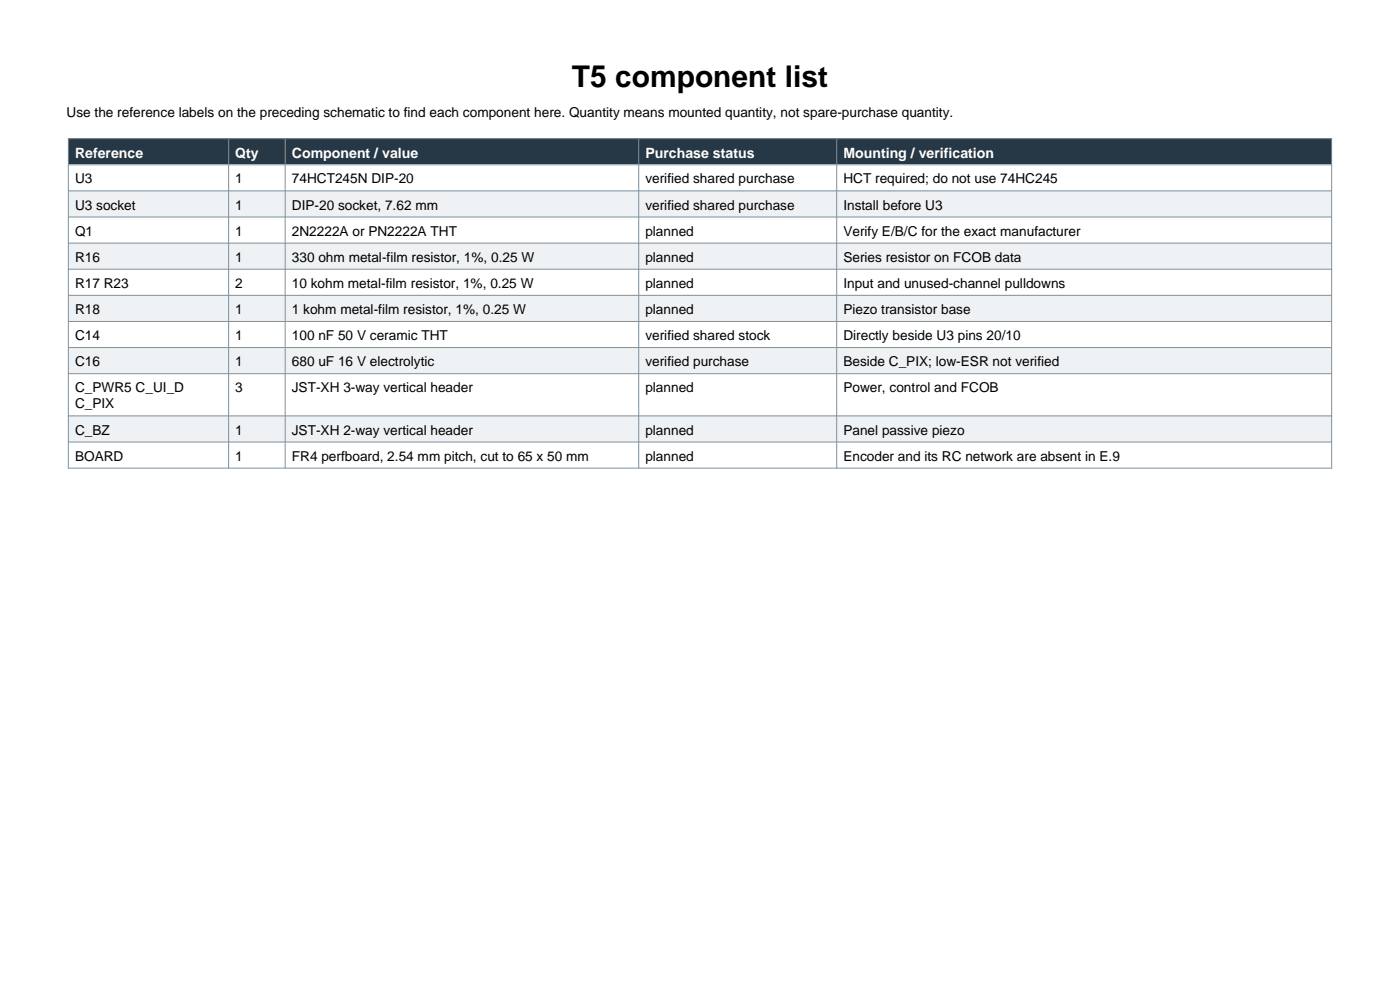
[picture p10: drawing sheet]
<svg xmlns="http://www.w3.org/2000/svg" width="297mm" height="210mm" viewBox="0 0 297 210" stroke-linecap="round" stroke-linejoin="round" font-family="sans-serif">
<defs><g id="words">
<text font-size="6.3" x="121.3" y="18.5">T5 component list</text>
<g font-size="3" fill="#fff">
<text x="15.9" y="33.5">Reference</text>
<text x="49.9" y="33.5">Qty</text>
<text x="61.9" y="33.5">Component / value</text>
<text x="136.9" y="33.5">Purchase status</text>
<text x="178.9" y="33.5">Mounting / verification</text>
</g>
<g font-size="2.9">
<text x="14.1" y="24.9">Use the reference labels on the preceding schematic to find each component here. Quantity means mounted quantity, not spare-purchase quantity.</text>
<text x="15.9" y="38.9">U3</text>
<text x="49.9" y="38.9">1</text>
<text x="61.9" y="38.9">74HCT245N DIP-20</text>
<text x="136.9" y="38.9">verified shared purchase</text>
<text x="178.9" y="38.9">HCT required; do not use 74HC245</text>
<text x="15.9" y="44.4">U3 socket</text>
<text x="49.9" y="44.4">1</text>
<text x="61.9" y="44.4">DIP-20 socket, 7.62 mm</text>
<text x="136.9" y="44.4">verified shared purchase</text>
<text x="178.9" y="44.4">Install before U3</text>
<text x="15.9" y="50">Q1</text>
<text x="49.9" y="50">1</text>
<text x="61.9" y="50">2N2222A or PN2222A THT</text>
<text x="136.9" y="50">planned</text>
<text x="178.9" y="50">Verify E/B/C for the exact manufacturer</text>
<text x="15.9" y="55.5">R16</text>
<text x="49.9" y="55.5">1</text>
<text x="61.9" y="55.5">330 ohm metal-film resistor, 1%, 0.25 W</text>
<text x="136.9" y="55.5">planned</text>
<text x="178.9" y="55.5">Series resistor on FCOB data</text>
<text x="15.9" y="61.1">R17 R23</text>
<text x="49.9" y="61.1">2</text>
<text x="61.9" y="61.1">10 kohm metal-film resistor, 1%, 0.25 W</text>
<text x="136.9" y="61.1">planned</text>
<text x="178.9" y="61.1">Input and unused-channel pulldowns</text>
<text x="15.9" y="66.6">R18</text>
<text x="49.9" y="66.6">1</text>
<text x="61.9" y="66.6">1 kohm metal-film resistor, 1%, 0.25 W</text>
<text x="136.9" y="66.6">planned</text>
<text x="178.9" y="66.6">Piezo transistor base</text>
<text x="15.9" y="72.1">C14</text>
<text x="15.9" y="77.7">C16</text>
<text x="49.9" y="72.1">1</text>
<text x="49.9" y="77.7">1</text>
<text x="61.9" y="72.1">100 nF 50 V ceramic THT</text>
<text x="61.9" y="77.7">680 uF 16 V electrolytic</text>
<text x="136.9" y="72.1">verified shared stock</text>
<text x="136.9" y="77.7">verified purchase</text>
<text x="178.9" y="72.1">Directly beside U3 pins 20/10</text>
<text x="178.9" y="77.7">Beside C_PIX; low-ESR not verified</text>
<text x="15.9" y="83.2">C_PWR5 C_UI_D</text>
<text x="49.9" y="83.2">3</text>
<text x="61.9" y="83.2">JST-XH 3-way vertical header</text>
<text x="136.9" y="83.2">planned</text>
<text x="178.9" y="83.2">Power, control and FCOB</text>
<text x="15.9" y="86.6">C_PIX</text>
<text x="15.9" y="92.2">C_BZ</text>
<text x="49.9" y="92.2">1</text>
<text x="61.9" y="92.2">JST-XH 2-way vertical header</text>
<text x="136.9" y="92.2">planned</text>
<text x="178.9" y="92.2">Panel passive piezo</text>
<text x="15.9" y="97.7">BOARD</text>
<text x="49.9" y="97.7">1</text>
<text x="61.9" y="97.7">FR4 perfboard, 2.54 mm pitch, cut to 65 x 50 mm</text>
<text x="136.9" y="97.7">planned</text>
<text x="178.9" y="97.7">Encoder and its RC network are absent in E.9</text>
</g>
</g></defs>
<path d="M14.5 29.4h268v5.6h-268z" fill-rule="evenodd" fill="#263746"/>
<path d="M14.5 35h268v5.5h-268z" fill-rule="evenodd" fill="#fff"/>
<path d="M14.5 40.5h268v5.5h-268z" fill-rule="evenodd" fill="#eef2f4"/>
<path d="M14.5 46h268v5.6h-268z" fill-rule="evenodd" fill="#fff"/>
<path d="M14.5 51.6h268v5.5h-268z" fill-rule="evenodd" fill="#eef2f4"/>
<path d="M14.5 57.1h268v5.5h-268z" fill-rule="evenodd" fill="#fff"/>
<path d="M14.5 62.6h268v5.6h-268z" fill-rule="evenodd" fill="#eef2f4"/>
<path d="M14.5 68.2h268v5.5h-268z" fill-rule="evenodd" fill="#fff"/>
<path d="M14.5 73.7h268v5.6h-268z" fill-rule="evenodd" fill="#eef2f4"/>
<path d="M14.5 79.3h268v8.9h-268z" fill-rule="evenodd" fill="#fff"/>
<path d="M14.5 88.2h268v5.6h-268z" fill-rule="evenodd" fill="#eef2f4"/>
<path d="M14.5 93.8h268v5.5h-268z" fill-rule="evenodd" fill="#fff"/>
<g fill="none" stroke="#80909c" stroke-width=".21">
<path d="M14.5 29.4h268v69.9h-268zM14.5 35h268M48.5 29.4v69.9M60.5 29.4v69.9M135.5 29.4v69.9M177.5 29.4v69.9M14.5 40.5h268M14.5 46h268M14.5 51.6h268M14.5 57.1h268M14.5 62.6h268M14.5 68.2h268"/>
<path d="M14.5 73.7h268M14.5 79.3h268M14.5 88.2h268M14.5 93.8h268"/>
</g>
<use href="#words"/>
</svg>
